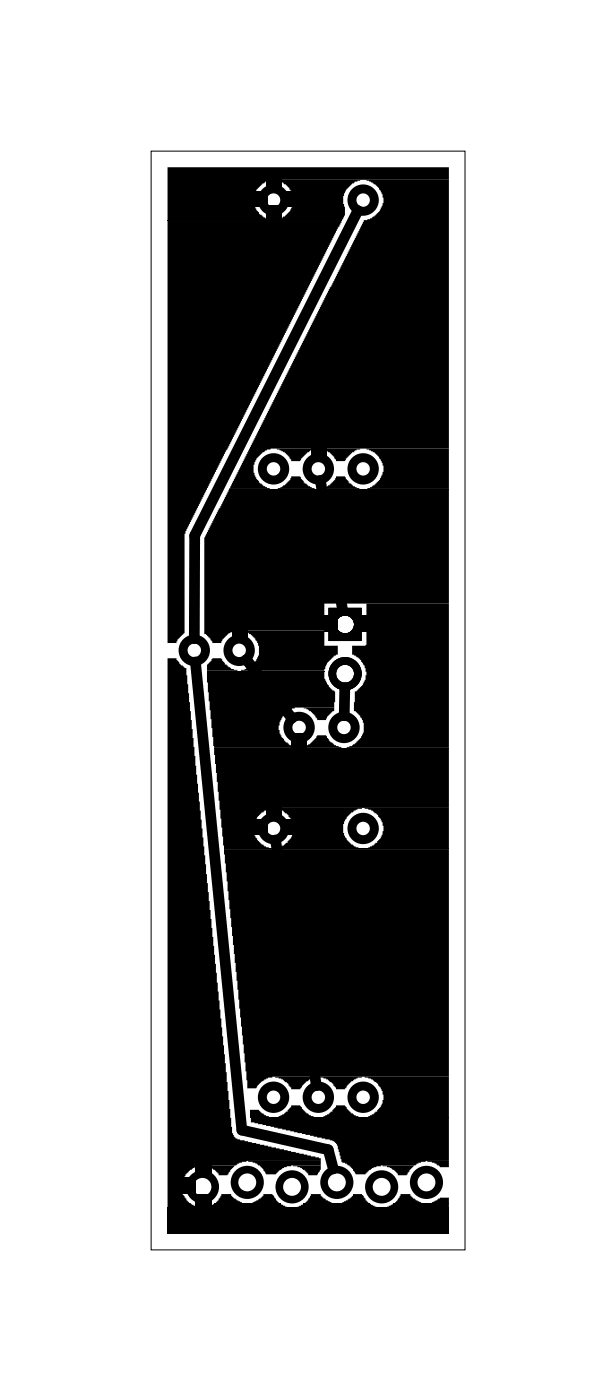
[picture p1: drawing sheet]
<svg xmlns="http://www.w3.org/2000/svg" width="35mm" height="79mm" viewBox="0 0 35 79" stroke-linecap="round" stroke-linejoin="round" font-family="sans-serif">
<path d="M8.6 8.6h17.8v62.3h-17.8zM9.5 12.5h9.9M11.7 38.1h6.7M13 27.7h12.5M12.1 42.4h13.4M12.7 48.1h12.8M9.5 68.5h16M12.1 68.2h3.8M14.2 63.4h11.3M17.2 68.2h3.8M22.3 68.2h3.2" fill="none" stroke="#000" stroke-width=".06"/>
<g fill="#000">
<path d="M14.4 10.9h.8v.8h-.8zM15.1 10.1h.9v.8h-.9zM15.1 11.7h.9v.8h-.9zM16 10.9h.8v.8h-.8zM9.5 12.5h9.9l-8.9 17.6v5.8l-.4 .4-.1 .2h-.5zM15.7 10.2h4.7l-.4 .2-.5 .6v.6l.1 .1v.5l-.2 .3h-3.7l.5-.2 .3-.3 .2-.5v-.3l-.3-.5-.3-.4zM9.5 9.5h16v.7h-10.2l-.4 .2-.4 .4-.1 .3v.5l.1 .3 .4 .4 .4 .2h-5.8zM20.8 10.2h4.7v15.2h-10.2l-.4 .2-.4 .4-.1 .3v.5l.1 .4 .4 .4 .4 .1h-2.3l7.6-15.2 .4-.1 .2-.1 .3-.3 .2-.3v-.5l-.1-.4-.3-.4zM9.5 37.3h.5l.3 .4 .3 .2 2.6 26.3 .2 .3 .2 .2 4.6 1v.1h-4.2l-.4 .1-.2 .2h-2l-.4 .1-.6 .5-.1 .6 .1 .5 .2 .3 .6 .4h-1.7zM12 37.3h.5l.3 .4 .3 .2 .4 .1h-1.8v-.3l.3-.2zM13.2 35.6h.9v.9h-.9zM15.7 27.7l.5-.2 .3-.3v-.2h.5l.3 .4 .5 .3z"/>
<path d="M15.7 25.4l2.2 .1h-.2l-.3 .1-.4 .5h-.5l-.1-.2-.2-.3zM13.8 35.7h4.6v.9h.8v.5l-.3 .1-.4 .4-.1 .4h-4.7l.5-.2 .3-.3 .2-.3v-.6l-.1-.2-.4-.5zM11.7 38.1h6.7v.4l.1 .3 .3 .3 .2 .1-.1 .9h-2.2l-.3 .2-.4 .3-.2 .5v.5l.4 .5 .6 .3h-4.7zM17.7 25.3h.8v.8h-.8zM18.4 34.9h.8v.9h-.8zM18.3 27.7l.4-.2 .3-.3v-.2h.6l.2 .4 .6 .3zM18.2 25.4l2.2 .1h-.2l-.2 .1-.4 .5h-.6l-.1-.2-.2-.3zM20.1 34.9h.8v.9h-.8zM20.8 25.4h4.7v2.3h-4.7l.4-.2 .3-.3 .2-.4v-.4l-.2-.5-.3-.3zM13 27.8h12.5v6.4h-7.1v1.5h-5.1l-.3 .2-.4 .4-.1 .2h-.5l-.1-.3-.3-.3v-5.4zM20.8 34.2h4.7v8.2h-5.8l.4-.2 .4-.4 .1-.3v-.5l-.2-.4-.3-.3v-.5v-.6h.1l.4-.4 .1-.3 .1-.4-.3-.7-.3-.2-.2-.1v-.5h.8zM14.4 46.5h.8v.9h-.8z"/>
<path d="M15.1 45.7h.9v.8h-.9zM16 46.5h.8v.9h-.8zM16.5 41.6h.9v.8h-.9zM17.1 42.4l.5-.2 .4-.5h.5l.2 .4 .7 .3zM17.2 40.1h1.7v.2h-.1l-.3 .3v.2h-.5l-.1-.2-.3-.3zM15.6 45.8h4.9l-.6 .3-.2 .2-.2 .4v.5l.1 .3 .3 .4 .4 .2h-4.5l.5-.3v-.1l.2-.2 .2-.4v-.3l-.2-.4-.2-.3zM12.1 42.5h13.4v3.3h-10.1l-.6 .3-.2 .2-.2 .4v.5l.1 .3 .3 .4 .4 .2h-2.5zM20.7 45.8h4.8v2.3h-4.6l.5-.3v-.1l.2-.2 .1-.4v-.3l-.1-.4-.3-.3zM12.7 48.1h12.8v12.9h-10.1l-.6 .3-.3 .4h-.5zM10.3 66.8h.8v.9h-.8zM11.1 66h.9v.7h-.9zM11.1 67.7h.9v.8h-.9z"/>
<path d="M12.5 67.7h.6l.2 .3 .4 .2h-1.5l.3-.3zM11.5 66.1h1.8l-.2 .2-.2 .3h-.5v-.1l-.4-.3zM14.2 62.9h.5l.1 .2 .4 .2h-1zM14.3 68.2l.5-.2 .1-.3h.5l.4 .5zM11.8 68.4l.3-.1h3.9l.3 .2zM15.8 63.3l.5-.3 .2-.3h.5l.4 .4 .4 .2zM15.6 61l2.4 .1h-.3l-.3 .2-.4 .5h-.5l-.2-.5zM14.1 65.8h4.1v.3h-1.7l-.5 .1-.4 .4h-.5l-.4-.5zM16.6 66.1h1.6v.2l-.2 .3h-.5v-.1l-.4-.3zM17.6 67.7h.6l.1 .3 .5 .2h-1.5l.3-.3zM18.3 63.3l.5-.3 .2-.3h.6l.3 .4 .4 .2zM18.1 61l2.4 .1h-.2l-.4 .2-.3 .5h-.6l-.2-.5z"/>
<path d="M19.4 68.2l.5-.2 .1-.3h.5l.4 .5zM16.9 68.4l.3-.1h3.8l.3 .2zM22.7 67.7h.6l.1 .3 .5 .2h-1.5l.3-.3zM21.7 66.1h1.8l-.3 .2-.1 .3h-.5v-.1l-.4-.3zM20.7 61h4.8v2.3h-4.6l.5-.3v-.1l.2-.1 .1-.4v-.3l-.1-.4-.3-.4zM14.2 63.4h11.3v2.4h-1.4l-.4 .1-.1 .2h-2l-.5 .1-.4 .4h-.5l-.2-.3-.3-.3a.37 .37 0 0 1-.4-.5l-.2-.6-.3-.2-4.6-1.1zM24.2 65.8h1.3v.4h-.6l-.2-.2zM24.5 68.2l.4-.3h.6v.3zM21.9 68.4l.4-.1h3.2v.2zM9.5 68.5h16v1.4h-16z"/>
<path d="M18.6 34.5h1.9v1.8h-1.9zM19.1 35.4a.51 .51 0 0 0 1 0 .51 .51 0 0 0-1 0z"/>
<path d="M18.6 34.5h1.9v1.8h-1.9zM19.1 35.4a.51 .51 0 0 0 1 0 .51 .51 0 0 0-1 0z"/>
<path d="M18.6 34.5h1.9v1.8h-1.9zM19.1 35.4a.51 .51 0 0 0 1 0 .51 .51 0 0 0-1 0z"/>
</g>
<g fill="#000">
<circle cx="13.1" cy="10.9" r=".95"/>
<circle cx="11.4" cy="58.6" r=".95"/>
</g>
<g fill="none" stroke="#000" stroke-width=".51">
<circle cx="15.5" cy="11.3" r=".64"/>
<circle cx="20.6" cy="11.3" r=".64"/>
<circle cx="11" cy="36.9" r=".64"/>
<circle cx="13.6" cy="36.9" r=".64"/>
<circle cx="15.5" cy="26.6" r=".64"/>
<circle cx="18" cy="26.6" r=".64"/>
<circle cx="20.6" cy="26.6" r=".64"/>
<circle cx="15.5" cy="47" r=".64"/>
<circle cx="17" cy="41.2" r=".64"/>
<circle cx="19.5" cy="41.2" r=".64"/>
<circle cx="20.6" cy="47" r=".64"/>
<circle cx="15.5" cy="62.2" r=".64"/>
<circle cx="18" cy="62.2" r=".64"/>
<circle cx="20.6" cy="62.2" r=".64"/>
</g>
<g fill="none" stroke="#000" stroke-width=".43">
<circle cx="19.6" cy="38.2" r=".72"/>
<circle cx="19.6" cy="35.4" r=".72"/>
<circle cx="11.5" cy="67.3" r=".72"/>
<circle cx="14" cy="67" r=".72"/>
<circle cx="16.6" cy="67.3" r=".72"/>
<circle cx="19.1" cy="67" r=".72"/>
<circle cx="21.6" cy="67.3" r=".72"/>
<circle cx="24.2" cy="67" r=".72"/>
</g>
<path d="M20.3 11.9l-9.3 18.5v5.8M11.1 37.5l2.6 26.6 4.9 1.1 .3 1.1M14 37.4l2.6 3.3M18.2 27.2l1.2 7.4M19.5 39v1.6M15.6 47.6l2.3 14" fill="none" stroke="#000" stroke-width=".61"/>
</svg>
